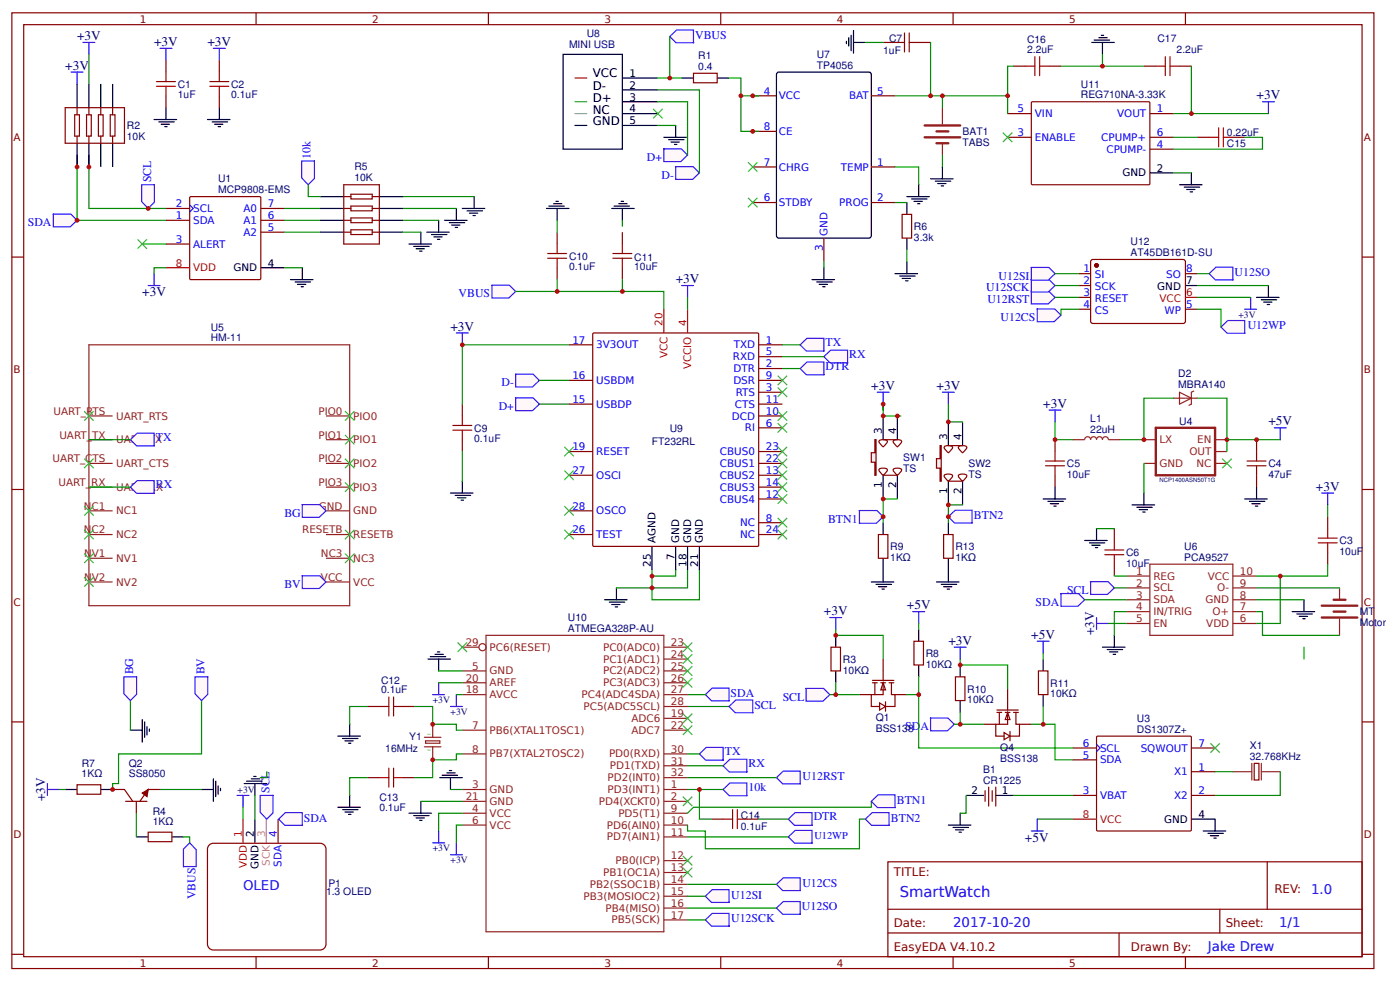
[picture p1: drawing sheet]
<svg xmlns="http://www.w3.org/2000/svg" width="315mm" height="221mm" viewBox="0 0 315 221" stroke-linecap="round" stroke-linejoin="round" font-family="sans-serif">
<defs><g id="words">
<text font-size="3.3" fill="#00f" x="202.4" y="201.8">SmartWatch</text>
<g font-size="3" fill="#000080">
<text x="17.3" y="9">+3V</text>
<text x="34.7" y="10.3">+3V</text>
<text x="46.7" y="10.3">+3V</text>
<text x="14.7" y="15.7">+3V</text>
<text x="282.7" y="22.3">+3V</text>
<text x="152" y="63.7">+3V</text>
<text x="32" y="66.6">+3V</text>
<text x="101.3" y="74.4">+3V</text>
<text x="196" y="87.7">+3V</text>
<text x="210.7" y="87.7">+3V</text>
<text x="234.7" y="91.7">+3V</text>
<text x="285.4" y="95.7">+5V</text>
<text x="296" y="110.4">+3V</text>
<text x="204" y="137">+5V</text>
<text x="185.4" y="138.4">+3V</text>
<text x="232" y="143.7">+5V</text>
<text x="246.2" y="142.9" transform="rotate(-90 246.2 142.9)">+3V</text>
<text x="213.4" y="145">+3V</text>
<text x="10.1" y="180.2" transform="rotate(-90 10.1 180.2)">+3V</text>
<text x="230.6" y="189.3">+5V</text>
</g>
<g font-size="3" fill="#00f">
<text x="54.7" y="200.2">OLED</text>
<text x="295" y="201">1.0</text>
<text x="214.4" y="208.5">2017-10-20</text>
<text x="287.8" y="208.5">1/1</text>
<text x="271.8" y="213.8">Jake Drew</text>
</g>
<g font-size="2.7" fill="#00f">
<text x="156.4" y="8.7">VBUS</text>
<text x="69.9" y="35.7" transform="rotate(-90 69.9 35.7)">10k</text>
<text x="34" y="41" transform="rotate(-90 34 41)">SCL</text>
<text x="145.5" y="36.2">D+</text>
<text x="148.8" y="40.2">D-</text>
<text x="6.3" y="50.9">SDA</text>
<text x="221.8" y="65.6">U12SCK</text>
<text x="224.7" y="62.9">U12SI</text>
<text x="277.8" y="62.1">U12SO</text>
<text x="103.2" y="66.9">VBUS</text>
<text x="222.1" y="68.2">U12RST</text>
<text x="185.7" y="77.8">TX</text>
<text x="225.1" y="72.2">U12CS</text>
<text x="280.7" y="74.1">U12WP</text>
<text x="185.7" y="83.2">DTR</text>
<text x="191.1" y="80.5">RX</text>
<text x="112.8" y="86.9">D-</text>
<text x="112.2" y="92.2">D+</text>
<text x="35" y="99.2">TX</text>
<text x="35" y="109.8">RX</text>
<text x="64" y="116.2">BG</text>
<text x="186.3" y="117.6">BTN1</text>
<text x="219.1" y="116.8">BTN2</text>
<text x="64" y="132.2">BV</text>
<text x="233" y="136.2">SDA</text>
<text x="240.1" y="133.6">SCL</text>
<text x="30" y="151.7" transform="rotate(-90 30 151.7)">BG</text>
<text x="46" y="151.7" transform="rotate(-90 46 151.7)">BV</text>
<text x="164.4" y="156.8">SDA</text>
<text x="169.7" y="159.4">SCL</text>
<text x="176.1" y="157.6">SCL</text>
<text x="203.7" y="164.2">SDA</text>
<text x="163.1" y="169.8">TX</text>
<text x="168.4" y="172.5">RX</text>
<text x="60.6" y="178.4" transform="rotate(-90 60.6 178.4)">SCL</text>
<text x="168.4" y="177.8">10k</text>
<text x="180.6" y="175.4">U12RST</text>
<text x="68.4" y="184.8">SDA</text>
<text x="183.1" y="184.5">DTR</text>
<text x="200.4" y="184.8">BTN2</text>
<text x="201.8" y="180.8">BTN1</text>
<text x="44" y="202.3" transform="rotate(-90 44 202.3)">VBUS</text>
<text x="164.5" y="202.1">U12SI</text>
<text x="180.5" y="199.4">U12CS</text>
<text x="164.5" y="207.4">U12SCK</text>
<text x="180.4" y="204.8">U12SO</text>
</g>
<g font-size="2.7">
<text x="133.4" y="17.3">VCC</text>
<text x="133.4" y="20.2">D-</text>
<text x="133.4" y="22.9">D+</text>
<text x="133.4" y="28.2">GND</text>
<text x="133.4" y="25.6">NC</text>
</g>
<g font-size="2.7" fill="#800">
<text x="201.1" y="197">TITLE:</text>
<text x="286.7" y="200.8">REV:</text>
<text x="201.1" y="208.5">Date:</text>
<text x="275.8" y="208.5">Sheet:</text>
<text x="201.1" y="213.8">EasyEDA V4.10.2</text>
<text x="254.4" y="213.8">Drawn By:</text>
</g>
<g font-size="2.3" fill="#800">
<text x="31.5" y="5.1">1</text>
<text x="83.7" y="5.1">2</text>
<text x="136" y="5.1">3</text>
<text x="188.3" y="5.1">4</text>
<text x="240.6" y="5.1">5</text>
<text x="3.1" y="31.7">A</text>
<text x="306.8" y="31.7">A</text>
<text x="3.1" y="84">B</text>
<text x="306.8" y="84">B</text>
<text x="3.1" y="136.2">C</text>
<text x="306.8" y="136.2">C</text>
<text x="3.1" y="188.5">D</text>
<text x="306.8" y="188.5">D</text>
<text x="31.5" y="217.4">1</text>
<text x="83.7" y="217.4">2</text>
<text x="136" y="217.4">3</text>
<text x="188.3" y="217.4">4</text>
<text x="240.6" y="217.4">5</text>
</g>
<g font-size="2.3" fill="#000080">
<text x="128" y="10.9">MINI USB</text>
<text x="132" y="8.2">U8</text>
<text x="200" y="9.5">C7</text>
<text x="231.1" y="11.9">2.2uF</text>
<text x="231.1" y="9.8">C16</text>
<text x="260.4" y="9.5">C17</text>
<text x="264.7" y="11.9">2.2uF</text>
<text x="157.1" y="15.7">0.4</text>
<text x="157.1" y="13.3">R1</text>
<text x="183.8" y="15.4">TP4056</text>
<text x="183.8" y="13">U7</text>
<text x="198.7" y="12.2">1uF</text>
<text x="40" y="22.1">1uF</text>
<text x="40" y="19.8">C1</text>
<text x="52" y="22.1">0.1uF</text>
<text x="52" y="19.8">C2</text>
<text x="243.2" y="22.1">REG710NA-3.33K</text>
<text x="243.2" y="19.7">U11</text>
<text x="28.5" y="29.1">R2</text>
<text x="28.5" y="31.5">10K</text>
<text x="216.6" y="32.8">TABS</text>
<text x="216.6" y="30.4">BAT1</text>
<text x="276" y="30.5">0.22uF</text>
<text x="276" y="33.2">C15</text>
<text x="49.1" y="41">U1</text>
<text x="79.7" y="40.8">10K</text>
<text x="79.7" y="38.3">R5</text>
<text x="49.1" y="43.4">MCP9808-EMS</text>
<text x="205.6" y="51.7">R6</text>
<text x="128" y="58.4">C10</text>
<text x="142.7" y="58.7">C11</text>
<text x="205.6" y="54.2">3.3k</text>
<text x="254.4" y="57.6">AT45DB161D-SU</text>
<text x="254.4" y="55.2">U12</text>
<text x="128" y="60.8">0.1uF</text>
<text x="142.7" y="60.8">10uF</text>
<text x="47.4" y="76.8">HM-11</text>
<text x="47.4" y="74.4">U5</text>
<text x="265.1" y="87.2">MBRA140</text>
<text x="265.1" y="84.7">D2</text>
<text x="245.3" y="95">L1</text>
<text x="265.3" y="95.7">U4</text>
<text x="106.7" y="99.5">0.1uF</text>
<text x="106.7" y="97.1">C9</text>
<text x="146.7" y="100.1">FT232RL</text>
<text x="150.7" y="97.2">U9</text>
<text x="245.3" y="97.4">22uH</text>
<text x="203.2" y="106.2">TS</text>
<text x="203.2" y="103.7">SW1</text>
<text x="217.9" y="107.5">TS</text>
<text x="217.9" y="105.1">SW2</text>
<text x="240" y="107.5">10uF</text>
<text x="240" y="105.1">C5</text>
<text x="285.4" y="107.5">47uF</text>
<text x="285.4" y="105.1">C4</text>
<text x="200.3" y="123.8">R9</text>
<text x="215" y="123.8">R13</text>
<text x="253.4" y="125.1">C6</text>
<text x="266.4" y="123.7">U6</text>
<text x="301.4" y="124.8">10uF</text>
<text x="301.4" y="122.5">C3</text>
<text x="200.3" y="126.1">1KΩ</text>
<text x="215" y="126.1">1KΩ</text>
<text x="253.4" y="127.5">10uF</text>
<text x="266.4" y="126.1">PCA9527</text>
<text x="127.8" y="142.1">ATMEGA328P-AU</text>
<text x="127.8" y="139.7">U10</text>
<text x="305.9" y="140.8">Motor</text>
<text x="305.9" y="138.4">MT</text>
<text x="189.6" y="149.1">R3</text>
<text x="208.3" y="147.8">R8</text>
<text x="85.7" y="156">0.1uF</text>
<text x="85.7" y="153.9">C12</text>
<text x="189.6" y="151.5">10KΩ</text>
<text x="208.3" y="150.2">10KΩ</text>
<text x="217.6" y="155.8">R10</text>
<text x="236.3" y="154.4">R11</text>
<text x="217.6" y="158.2">10KΩ</text>
<text x="236.3" y="156.8">10KΩ</text>
<text x="92.1" y="166.5">Y1</text>
<text x="197" y="164.7">BSS138</text>
<text x="197" y="162.2">Q1</text>
<text x="255.8" y="164.8">DS1307Z+</text>
<text x="255.8" y="162.3">U3</text>
<text x="18.4" y="172.6">R7</text>
<text x="29" y="172.6">Q2</text>
<text x="86.7" y="169.2">16MHz</text>
<text x="221.2" y="173.8">B1</text>
<text x="225" y="171.3">BSS138</text>
<text x="225" y="168.9">Q4</text>
<text x="281.2" y="170.9">32.768KHz</text>
<text x="281.2" y="168.4">X1</text>
<text x="18.4" y="174.8">1KΩ</text>
<text x="29" y="174.8">SS8050</text>
<text x="221.2" y="176.2">CR1225</text>
<text x="34.4" y="185.5">1KΩ</text>
<text x="34.4" y="183.2">R4</text>
<text x="85.3" y="182.5">0.1uF</text>
<text x="85.3" y="180.2">C13</text>
<text x="166.7" y="184.1">C14</text>
<text x="166.7" y="186.8">0.1uF</text>
<text x="73.3" y="201.3">1.3 OLED</text>
<text x="73.9" y="199.6">P1</text>
</g>
<g font-size="2.3">
<text x="141.6" y="17.3">1</text>
<text x="141.6" y="19.9">2</text>
<text x="141.6" y="22.6">3</text>
<text x="141.6" y="25.3">4</text>
<text x="141.6" y="28">5</text>
<text x="252.5" y="39.7">GND</text>
<text x="260.3" y="38.6">2</text>
<text x="60.3" y="60">4</text>
<text x="52.5" y="61">GND</text>
<text x="260.4" y="65.3">GND</text>
<text x="266.8" y="64">7</text>
<text x="198.4" y="97.6" transform="rotate(-90 198.4 97.6)">3</text>
<text x="201.6" y="97.6" transform="rotate(-90 201.6 97.6)">4</text>
<text x="213.1" y="98.9" transform="rotate(-90 213.1 98.9)">3</text>
<text x="216.3" y="98.9" transform="rotate(-90 216.3 98.9)">4</text>
<text x="198.4" y="109.7" transform="rotate(-90 198.4 109.7)">1</text>
<text x="201.6" y="109.7" transform="rotate(-90 201.6 109.7)">2</text>
<text x="213.1" y="111" transform="rotate(-90 213.1 111)">1</text>
<text x="216.3" y="111" transform="rotate(-90 216.3 111)">2</text>
<text x="147.5" y="122.1" transform="rotate(-90 147.5 122.1)">AGND</text>
<text x="151.8" y="126" transform="rotate(-90 151.8 126)">7</text>
<text x="152.8" y="122.1" transform="rotate(-90 152.8 122.1)">GND</text>
<text x="155.5" y="122.1" transform="rotate(-90 155.5 122.1)">GND</text>
<text x="158.2" y="122.1" transform="rotate(-90 158.2 122.1)">GND</text>
<text x="146.4" y="127.5" transform="rotate(-90 146.4 127.5)">25</text>
<text x="154.4" y="127.5" transform="rotate(-90 154.4 127.5)">18</text>
<text x="157.1" y="127.5" transform="rotate(-90 157.1 127.5)">21</text>
<text x="218.5" y="178.6">2</text>
<text x="225.4" y="178.6">1</text>
<text x="261.9" y="185">GND</text>
<text x="269.6" y="184">4</text>
<text x="57.1" y="188.2" transform="rotate(-90 57.1 188.2)">2</text>
<text x="58.1" y="195.5" transform="rotate(-90 58.1 195.5)">GND</text>
</g>
<g font-size="2.3" fill="#00f">
<text x="171.9" y="21.3">4</text>
<text x="175.2" y="22.3">VCC</text>
<text x="191.1" y="22.3">BAT</text>
<text x="197.4" y="21.3">5</text>
<text x="171.9" y="29.3">8</text>
<text x="228.9" y="25.3">5</text>
<text x="232.8" y="26.3">VIN</text>
<text x="251.4" y="26.3">VOUT</text>
<text x="260.3" y="25.3">1</text>
<text x="175.2" y="30.4">CE</text>
<text x="228.9" y="30.6">3</text>
<text x="232.8" y="31.7">ENABLE</text>
<text x="247.8" y="31.7">CPUMP+</text>
<text x="248.9" y="34.4">CPUMP-</text>
<text x="260.3" y="33.3">4</text>
<text x="260.3" y="30.6">6</text>
<text x="171.9" y="37.3">7</text>
<text x="175.2" y="38.4">CHRG</text>
<text x="189.2" y="38.4">TEMP</text>
<text x="197.4" y="37.3">1</text>
<text x="39.6" y="46.6">2</text>
<text x="43.5" y="47.7">SCL</text>
<text x="54.8" y="47.7">A0</text>
<text x="60.3" y="46.6">7</text>
<text x="171.9" y="45.3">6</text>
<text x="175.2" y="46.4">STDBY</text>
<text x="188.8" y="46.4">PROG</text>
<text x="197.4" y="45.3">2</text>
<text x="39.6" y="49.3">1</text>
<text x="43.5" y="50.4">SDA</text>
<text x="54.8" y="53">A2</text>
<text x="54.8" y="50.4">A1</text>
<text x="60.3" y="52">5</text>
<text x="60.3" y="49.3">6</text>
<text x="186.2" y="53" transform="rotate(-90 186.2 53)">GND</text>
<text x="39.6" y="54.6">3</text>
<text x="43.5" y="55.7">ALERT</text>
<text x="185.1" y="56.4" transform="rotate(-90 185.1 56.4)">3</text>
<text x="243.7" y="61.3">1</text>
<text x="243.7" y="64">2</text>
<text x="246.4" y="62.6">SI</text>
<text x="246.4" y="65.3">SCK</text>
<text x="262.4" y="62.6">SO</text>
<text x="266.8" y="61.3">8</text>
<text x="243.7" y="66.6">3</text>
<text x="243.7" y="69.3">4</text>
<text x="246.4" y="68">RESET</text>
<text x="246.4" y="70.6">CS</text>
<text x="262" y="70.6">WP</text>
<text x="266.8" y="69.3">5</text>
<text x="128.8" y="77.3">17</text>
<text x="172.3" y="77.3">1</text>
<text x="134.2" y="78.4">3V3OUT</text>
<text x="164.9" y="81">RXD</text>
<text x="165" y="83.7">DTR</text>
<text x="165.1" y="78.4">TXD</text>
<text x="172.3" y="82.6">2</text>
<text x="172.3" y="80">5</text>
<text x="128.8" y="85.3">16</text>
<text x="134.2" y="86.4">USBDM</text>
<text x="165" y="86.4">DSR</text>
<text x="165.5" y="89">RTS</text>
<text x="172.3" y="85.3">9</text>
<text x="172.3" y="88">3</text>
<text x="128.8" y="90.6">15</text>
<text x="134.2" y="91.7">USBDP</text>
<text x="164.7" y="94.4">DCD</text>
<text x="165.3" y="91.7">CTS</text>
<text x="172.3" y="96">6</text>
<text x="172.3" y="93.3">10</text>
<text x="172.3" y="90.6">11</text>
<text x="128.8" y="101.3">19</text>
<text x="167.6" y="97">RI</text>
<text x="172.3" y="101.3">23</text>
<text x="128.8" y="106.6">27</text>
<text x="134.2" y="102.4">RESET</text>
<text x="134.2" y="107.7">OSCI</text>
<text x="162" y="107.7">CBUS2</text>
<text x="162" y="105">CBUS1</text>
<text x="162" y="102.4">CBUS0</text>
<text x="172.3" y="106.6">13</text>
<text x="172.3" y="104">22</text>
<text x="162" y="113">CBUS4</text>
<text x="162" y="110.4">CBUS3</text>
<text x="172.3" y="112">12</text>
<text x="172.3" y="109.3">14</text>
<text x="128.8" y="120">26</text>
<text x="128.8" y="114.6">28</text>
<text x="134.2" y="115.7">OSCO</text>
<text x="166.5" y="118.4">NC</text>
<text x="172.3" y="120">24</text>
<text x="172.3" y="117.3">8</text>
<text x="134.2" y="121">TEST</text>
<text x="166.5" y="121">NC</text>
<text x="243.6" y="168">6</text>
<text x="269.6" y="168">7</text>
<text x="243.6" y="170.6">5</text>
<text x="247.5" y="171.7">SDA</text>
<text x="247.5" y="169">SCL</text>
<text x="256.6" y="169">SQWOUT</text>
<text x="269.6" y="173.3">1</text>
<text x="243.6" y="178.6">3</text>
<text x="247.5" y="179.7">VBAT</text>
<text x="264.1" y="174.4">X1</text>
<text x="264.1" y="179.7">X2</text>
<text x="269.6" y="178.6">2</text>
<text x="62.3" y="188.2" transform="rotate(-90 62.3 188.2)">4</text>
<text x="183.2" y="188.8">U12WP</text>
<text x="63.4" y="194.9" transform="rotate(-90 63.4 194.9)">SDA</text>
</g>
<g font-size="2.3" fill="#f00">
<text x="39.6" y="60">8</text>
<text x="43.5" y="61">VDD</text>
<text x="260.9" y="68">VCC</text>
<text x="266.8" y="66.6">6</text>
<text x="149.1" y="73.3" transform="rotate(-90 149.1 73.3)">20</text>
<text x="154.4" y="73.3" transform="rotate(-90 154.4 73.3)">4</text>
<text x="150.2" y="80.5" transform="rotate(-90 150.2 80.5)">VCC</text>
<text x="155.5" y="83.1" transform="rotate(-90 155.5 83.1)">VCCIO</text>
<text x="243.6" y="184">8</text>
<text x="247.5" y="185">VCC</text>
<text x="54.4" y="188.2" transform="rotate(-90 54.4 188.2)">1</text>
<text x="55.5" y="195.3" transform="rotate(-90 55.5 195.3)">VDD</text>
</g>
<g font-size="2.3" fill="#8d2323">
<text x="12" y="93.3">UART_RTS</text>
<text x="26.1" y="94.4">UART_RTS</text>
<text x="71.7" y="93.3">PIO0</text>
<text x="79.5" y="94.4">PIO0</text>
<text x="13.4" y="98.6">UART_TX</text>
<text x="26.1" y="99.7">UART_TX</text>
<text x="71.7" y="98.6">PIO1</text>
<text x="79.5" y="99.7">PIO1</text>
<text x="260.8" y="99.7">LX</text>
<text x="269.3" y="99.7">EN</text>
<text x="11.8" y="104">UART_CTS</text>
<text x="26.1" y="105">UART_CTS</text>
<text x="71.7" y="104">PIO2</text>
<text x="79.5" y="105">PIO2</text>
<text x="260.8" y="105">GND</text>
<text x="267.6" y="102.4">OUT</text>
<text x="269.2" y="105">NC</text>
<text x="13.2" y="109.3">UART_RX</text>
<text x="26.1" y="110.4">UART_RX</text>
<text x="71.7" y="109.3">PIO3</text>
<text x="79.5" y="110.4">PIO3</text>
<text x="18.9" y="114.6">NC1</text>
<text x="18.9" y="120">NC2</text>
<text x="26.1" y="115.7">NC1</text>
<text x="68" y="120">RESETB</text>
<text x="71.7" y="114.6">GND</text>
<text x="79.5" y="115.7">GND</text>
<text x="18.9" y="125.3">NV1</text>
<text x="26.1" y="121">NC2</text>
<text x="72.2" y="125.3">NC3</text>
<text x="79.5" y="121">RESETB</text>
<text x="18.9" y="130.6">NV2</text>
<text x="26.1" y="126.4">NV1</text>
<text x="26.1" y="131.7">NV2</text>
<text x="72.2" y="130.6">VCC</text>
<text x="79.5" y="131.7">VCC</text>
<text x="79.5" y="126.4">NC3</text>
<text x="255.6" y="129.3">1</text>
<text x="255.6" y="132">2</text>
<text x="259.5" y="130.4">REG</text>
<text x="271.7" y="130.4">VCC</text>
<text x="279" y="132">9</text>
<text x="279" y="129.3">10</text>
<text x="255.6" y="134.6">3</text>
<text x="255.6" y="137.3">4</text>
<text x="259.5" y="133">SCL</text>
<text x="259.5" y="135.7">SDA</text>
<text x="271.2" y="135.7">GND</text>
<text x="273.8" y="133">O-</text>
<text x="279" y="137.3">7</text>
<text x="279" y="134.6">8</text>
<text x="255.6" y="140">5</text>
<text x="259.5" y="138.4">IN/TRIG</text>
<text x="259.5" y="141">EN</text>
<text x="271.4" y="141">VDD</text>
<text x="272.8" y="138.4">O+</text>
<text x="279" y="140">6</text>
<text x="104.8" y="145.3">29</text>
<text x="110.1" y="146.4">PC6(RESET)</text>
<text x="135.7" y="149">PC1(ADC1)</text>
<text x="135.7" y="146.4">PC0(ADC0)</text>
<text x="151" y="148">24</text>
<text x="151" y="145.3">23</text>
<text x="104.8" y="153.3">20</text>
<text x="104.8" y="156">18</text>
<text x="106.3" y="150.6">5</text>
<text x="110.1" y="151.7">GND</text>
<text x="110.1" y="154.4">AREF</text>
<text x="135.7" y="154.4">PC3(ADC3)</text>
<text x="135.7" y="151.7">PC2(ADC2)</text>
<text x="151" y="156">27</text>
<text x="151" y="153.3">26</text>
<text x="151" y="150.6">25</text>
<text x="110.1" y="157">AVCC</text>
<text x="130.9" y="157">PC4(ADC4SDA)</text>
<text x="131.3" y="159.7">PC5(ADC5SCL)</text>
<text x="151" y="158.6">28</text>
<text x="151" y="161.3">19</text>
<text x="106.3" y="164">7</text>
<text x="110.1" y="165">PB6(XTAL1TOSC1)</text>
<text x="142" y="165">ADC7</text>
<text x="142" y="162.4">ADC6</text>
<text x="151" y="164">22</text>
<text x="106.3" y="169.3">8</text>
<text x="110.1" y="170.4">PB7(XTAL2TOSC2)</text>
<text x="137" y="170.4">PD0(RXD)</text>
<text x="137.2" y="173">PD1(TXD)</text>
<text x="151" y="172">31</text>
<text x="151" y="169.3">30</text>
<text x="104.8" y="180">21</text>
<text x="106.3" y="177.3">3</text>
<text x="110.1" y="178.4">GND</text>
<text x="136.7" y="178.4">PD3(INT1)</text>
<text x="136.7" y="175.7">PD2(INT0)</text>
<text x="151" y="180">2</text>
<text x="151" y="177.3">1</text>
<text x="151" y="174.6">32</text>
<text x="106.3" y="182.6">4</text>
<text x="106.3" y="185.3">6</text>
<text x="110.1" y="181">GND</text>
<text x="110.1" y="183.7">VCC</text>
<text x="134.7" y="181">PD4(XCKT0)</text>
<text x="139.1" y="183.7">PD5(T1)</text>
<text x="151" y="185.3">10</text>
<text x="151" y="182.6">9</text>
<text x="110.1" y="186.4">VCC</text>
<text x="136.5" y="189">PD7(AIN1)</text>
<text x="136.5" y="186.4">PD6(AIN0)</text>
<text x="151" y="188">11</text>
<text x="135.7" y="197">PB1(OC1A)</text>
<text x="138.5" y="194.4">PB0(ICP)</text>
<text x="151" y="196">13</text>
<text x="151" y="193.3">12</text>
<text x="131.3" y="202.4">PB3(MOSIOC2)</text>
<text x="132.7" y="199.7">PB2(SSOC1B)</text>
<text x="151" y="201.3">15</text>
<text x="151" y="204">16</text>
<text x="151" y="198.6">14</text>
<text x="136.2" y="205">PB4(MISO)</text>
<text x="137.6" y="207.7">PB5(SCK)</text>
<text x="151" y="206.6">17</text>
</g>
<g font-size="2.3" fill="#c69">
<text x="59.6" y="188.2" transform="rotate(-90 59.6 188.2)">3</text>
<text x="60.7" y="194.7" transform="rotate(-90 60.7 194.7)">SCK</text>
</g>
<g font-size="2.2" fill="#000080">
<text x="278.6" y="71.4">+3V</text>
<text x="97.4" y="158.1">+3V</text>
<text x="101.4" y="160.8">+3V</text>
<text x="53.5" y="178.4">+3V</text>
<text x="97.4" y="191.4">+3V</text>
<text x="101.4" y="194.1">+3V</text>
</g>
<text font-size="1.3" fill="#000080" x="260.9" y="108.4">NCP1400ASN50T1G</text>
<g font-size=".8" fill="#238d23">
<text x="96.3" y="164.8" transform="rotate(90 96.3 164.8)">1</text>
<text x="96.3" y="168.5" transform="rotate(90 96.3 168.5)">2</text>
</g>
</g></defs>
<g fill="none" stroke="#800" stroke-width=".27">
<path d="M2.7 2.9h306.4v214.9h-306.4zM5.3 5.5h301.1v209.7h-301.1zM57.6 2.9v2.6M109.9 2.9v2.6M162.2 2.9v2.6M214.4 2.9v2.6M266.7 2.9v2.6M2.7 57.8h2.6M37.3 49.6h5.4M37.3 46.9h5.4M37.3 54.9h5.4M42.8 44.3l15.6-.1 .2 .2 .1 18.2-.2 .3h-15.6l-.2-.1v-18.3z"/>
<path d="M58.7 49.6h5.3M58.7 46.9h5.3M58.7 52.2h5.3M306.4 57.8h2.7M2.7 110.1h2.6M306.4 110.1h2.7M2.7 162.4h2.6M306.4 162.4h2.7M199.8 193.8h106.6v21.4h-106.6zM285.1 193.8v10.7M2.7 214.6h2.6M57.6 215.2v2.6"/>
<path d="M109.9 215.2v2.6M162.2 215.2v2.6M199.8 204.5h106.6M199.8 209.8h106.6M214.4 215.2v2.6M251.8 209.8v5.4M266.7 215.2v2.6M274.4 204.5v5.3M306.4 214.6h2.7"/>
</g>
<path d="M16 16.2h2.7M17.3 16.2v2.7M36 10.9h2.7M37.3 10.9v2.6M42.7 46.1l.8 .8-.8 .8M33.3 64.2h2.7M34.7 61.6v2.6" fill="none" stroke="#00f" stroke-width=".27"/>
<g fill="none" stroke="#000" stroke-width=".27">
<path d="M34.7 26.9h5M35.7 27.4h3.5M36.3 28h1.8M37.1 28.5h.5M37.3 24.2v2.7M92 54.9h5.1M93.1 55.4h3.4M93.6 56h1.9M94.4 56.5h.5M94.7 52.2v2.7M96 52.2h5.1M97.1 52.8h3.4"/>
<path d="M97.6 53.3h1.9M98.4 53.8h.5M98.7 49.6v2.6M100 49.6h5.1M101.1 50.1h3.4M101.6 50.6h1.9M102.4 51.2h.5M102.7 46.9v2.7M58.7 60.2h5.3M65.3 62.9h5.1M66.4 63.4h3.5M66.9 64h1.9"/>
<path d="M67.7 64.5h.6M68 60.2v2.7"/>
</g>
<path d="M37.3 60.2h5.4" fill="none" stroke="#f00" stroke-width=".27"/>
<path d="M17.3 34.9v14.7h20M20 34.9v12h17.3M32 54.9h5.3M64 46.9h8M64 49.6h8M64 52.2h8M37.3 60.2h-2.6v1.4M64 60.2h4" fill="none" stroke="#080" stroke-width=".27"/>
<path d="M30.9 53.8l2.2 2.2zM33.1 53.8l-2.2 2.2z" fill="#000" stroke="#3c3" stroke-width=".27"/>
<g fill="#fff7f8" stroke="#430aff" stroke-width=".27">
<path d="M11.9 48.2h4l1.4 1.4-1.5 1.4h-3.8z"/>
<path d="M158.7 156.2l1.5-1.4h3.8l.1 2.8h-4z"/>
</g>
<path d="M154.7 158.9h9.3M154.7 156.2h4" fill="none" stroke="#080" stroke-width=".27"/>
<path d="M35.2 19.4h4.3M35.2 18.3h4.3M37.3 16.2v2.1M37.3 19.4v2.1" fill="none" stroke="#a00000" stroke-width=".27"/>
<path d="M37.3 13.5v2.7M37.3 21.5v2.7M241.4 178.9h5.3M241.4 170.9h5.3M241.4 168.2h5.3M246.8 165.6h21l.2 .1v21.1l-.2 .1h-20.8l-.3-.1v-21zM268 173.6h5.4M268 178.9h5.4M268 168.2h5.4" fill="none" stroke="#800" stroke-width=".27"/>
<path d="M212 37.6v2.6M209.4 40.2h5M210.4 40.8h3.5M211 41.3h1.8M211.8 41.8h.5M268 184.2h5.4v2.7M270.7 186.9h5.1M271.8 187.4h3.4M272.3 188h1.9M273.1 188.5h.5" fill="none" stroke="#000" stroke-width=".27"/>
<path d="M286.7 96.2h2.7M288 96.2v2.7M246.7 167.4l.8 .8-.8 .8" fill="none" stroke="#00f" stroke-width=".27"/>
<path d="M241.4 184.2h5.3" fill="none" stroke="#f00" stroke-width=".27"/>
<path d="M209.3 161.5h4l1.4 1.4-1.5 1.5h-3.8z" fill="#fff7f8" stroke="#430aff" stroke-width=".27"/>
<g fill="none" stroke="#000" stroke-width=".27">
<path d="M17.3 18.9v5.3M20 18.9v5.3M22.7 18.9v5.3M25.3 18.9v5.3M17.3 32.2v5.4M20 32.2v5.4M22.7 32.2v5.4M25.3 32.2v5.4M46.7 26.9h5M47.7 27.4h3.5M48.3 28h1.8M49.1 28.5h.5"/>
<path d="M49.3 24.2v2.7M72 44.2h5.3M72 46.9h5.3M72 49.6h5.3M72 52.2h5.3M85.3 44.2h5.4M85.3 46.9h5.4M85.3 49.6h5.4M85.3 52.2h5.4"/>
</g>
<path d="M18.7 9.5h2.6M20 9.5v2.7M48 10.9h2.7M49.3 10.9v2.6" fill="none" stroke="#00f" stroke-width=".27"/>
<path d="M47.2 19.4h4.3M47.2 18.3h4.3M49.3 16.2v2.1M49.3 19.4v2.1" fill="none" stroke="#a00000" stroke-width=".27"/>
<g fill="none" stroke="#800" stroke-width=".27">
<path d="M49.3 13.5v2.7M14.7 24.2h13.3v8h-13.3zM16.8 25.8h1.1v4.8h-1.1zM17.3 24.2v1.6M17.3 30.6v1.6M19.5 25.8h1v4.8h-1zM20 24.2v1.6M20 30.6v1.6M22.1 25.8h1.1v4.8h-1.1zM22.7 24.2v1.6M22.7 30.6v1.6M24.8 25.8h1.1v4.8h-1.1z"/>
<path d="M25.3 24.2v1.6M25.3 30.6v1.6M49.3 21.5v2.7M77.3 52.2h1.6M77.3 41.6h8v13.3h-8zM77.3 44.2h1.6M77.3 49.6h1.6M77.3 46.9h1.6M78.9 43.7h4.8v1.1h-4.8zM78.9 46.4h4.8v1h-4.8zM78.9 49h4.8v1.1h-4.8zM78.9 51.7h4.8v1.1h-4.8z"/>
<path d="M83.7 52.2h1.6M83.7 44.2h1.6M83.7 49.6h1.6M83.7 46.9h1.6M282.2 171.7h1v3.7h-1z"/>
</g>
<path d="M272.3 167.2l2.1 2.1zM272.3 169.3l2.1-2.1z" fill="#000" stroke="#3c3" stroke-width=".27"/>
<path d="M241.4 98.9h2.6a.67 .67 0 0 1 .7-.7 .67 .67 0 0 1 .7 .7 .67 .67 0 0 1 .6-.7 .67 .67 0 0 1 .7 .7 .67 .67 0 0 1 .7-.7 .67 .67 0 0 1 .6 .7 .67 .67 0 0 1 .7-.7 .67 .67 0 0 1 .7 .7h2.6M257.4 98.9h2.6M273.4 98.9h2.6M257.4 104.2h2.6M273.4 104.2h2.6M273.4 101.6h2.6M277.4 173.6h4.2M281.6 171.7v3.7M283.8 173.6h4.2M283.8 171.7v3.7" fill="none" stroke="#8d2323" stroke-width=".27"/>
<path d="M260 96.2h13.4v10.7h-13.4z" fill="none" stroke="#8d2323" stroke-width=".53"/>
<g fill="#fff7f8" stroke="#430aff" stroke-width=".27">
<path d="M164 158.9l1.6-1.5h3.8v2.9h-4z"/>
<path d="M181.3 154.8h4l1.4 1.4-1.5 1.5h-3.8z"/>
<path d="M31.9 41.6l2.8-.1v4l-1.4 1.4-1.4-1.5z"/>
</g>
<path d="M264 89.6h5.4M265.4 88.2l2.6 1.4-2.6 1.3zM268.6 88l-.6 .2v2.7l-.5 .3" fill="none" stroke="#8d2323" stroke-width=".27"/>
<path d="M264 89.6h-6.6v9.3h-5.4M269.4 89.6h6.6v12" fill="none" stroke="#080" stroke-width=".27"/>
<circle cx="276" cy="98.9" r=".53" fill="#c00"/>
<path d="M276 98.9h12" fill="none" stroke="#080" stroke-width=".27"/>
<path d="M280.6 104.8h4.2M280.6 103.7h4.2M282.7 101.6v2.1M282.7 104.8v2.1" fill="none" stroke="#a00000" stroke-width=".27"/>
<path d="M282.7 98.9v2.7M282.7 106.9v2.7" fill="none" stroke="#800" stroke-width=".27"/>
<circle cx="282.7" cy="98.9" r=".53" fill="#c00"/>
<path d="M234.7 112.2h5.1M235.8 112.8h3.4M236.3 113.3h1.9M237.1 113.8h.5M237.4 109.6v2.6M280 112.2h5.1M281.1 112.8h3.5M281.6 113.3h1.9M282.4 113.8h.6M282.7 109.6v2.6" fill="none" stroke="#000" stroke-width=".27"/>
<path d="M235.2 104.8h4.3M235.2 103.7h4.3M237.4 101.6v2.1M237.4 104.8v2.1" fill="none" stroke="#a00000" stroke-width=".27"/>
<path d="M237.4 98.9v2.7M237.4 106.9v2.7" fill="none" stroke="#800" stroke-width=".27"/>
<path d="M236 92.2h2.7M237.4 92.2v2.7" fill="none" stroke="#00f" stroke-width=".27"/>
<path d="M237.4 94.9v4h4" fill="none" stroke="#080" stroke-width=".27"/>
<circle cx="237.4" cy="98.9" r=".53" fill="#c00"/>
<path d="M254.7 113.6h5.1M255.8 114.1h3.4M256.3 114.6h1.9M257.1 115.2h.5M257.4 110.9v2.7" fill="none" stroke="#000" stroke-width=".27"/>
<circle cx="257.4" cy="98.9" r=".53" fill="#c00"/>
<path d="M208 28.2h8M208 30.9h8M210.7 29.6h2.7M210.7 32.2h2.7" fill="none" stroke="#8d2323" stroke-width=".53"/>
<path d="M212 24.2v3.8M212 32.2v2.7" fill="none" stroke="#8d2323" stroke-width=".27"/>
<g fill="none" stroke="#000" stroke-width=".27">
<path d="M153.4 17.5h2.6M161.4 17.5h2.6M175 16.3l20.5-.1 .5 .3v36.5l-.2 .5-20.6 .1-.4-.3-.1-36.6zM190.4 9.3v.5M191 8.5v1.8M191.5 7.9v3.5M192 9.5h2.7M192 6.9v5M204 45.6v2.6M204 53.6v2.6M204 58.9v2.7M204 44.2h5.1"/>
<path d="M205.1 44.8h3.5M205.6 45.3h1.9M206.4 45.8h.6M206.7 41.6v2.6M182.7 62.9h5.1M183.8 63.4h3.4M184.3 64h1.9M185.1 64.5h.5M185.4 60.2v2.7M201.4 61.6h5M202.4 62.1h3.5M203 62.6h1.8"/>
<path d="M203.8 63.2h.5"/>
</g>
<path d="M201.4 9.5h2.1M203.5 7.4v4.3M204.6 9.5h2.1M204.6 7.4v4.3" fill="none" stroke="#a00000" stroke-width=".27"/>
<path d="M156 16.5h5.4v2.1h-5.4zM198.7 9.5h2.7M206.7 9.5h2.7M169.4 21.5h5.3M169.4 37.6h5.3M169.4 29.6h5.3M196 21.5h5.4M196 37.6h5.4M169.4 45.6h5.3M185.4 53.6v5.3M196 45.6h5.4M203 48.2h2.1v5.4h-2.1z" fill="none" stroke="#800" stroke-width=".27"/>
<path d="M164 17.5h2.7v4M170.7 21.5h-4v8.1h4M201.4 21.5h10.6v2.7M201.4 37.6h5.3v4M185.4 58.9v1.3M201.4 45.6h2.6M204 56.2v2.7" fill="none" stroke="#080" stroke-width=".27"/>
<path d="M126.7 12.2h13.3v21.4h-13.3z" fill="#fff" stroke="#000" stroke-width=".27"/>
<g fill="none" stroke="#000" stroke-width=".27">
<path d="M140 17.5h8M129.3 28.2h2.7M140 20.2h8M140 22.9h8M140 25.6h8M140 28.2h8M149.4 30.9h5M150.4 31.4h3.5M151 32h1.8M151.8 32.5h.5M152 28.2v2.7M136 134.9h5.1"/>
<path d="M137.1 135.4h3.5M137.6 136h1.9M138.4 136.5h.6M138.7 132.2v2.7M146.7 122.9v5.3M152 122.9v5.3M154.7 122.9v5.3M157.4 122.9v5.3"/>
</g>
<path d="M129.3 17.5h2.7M149.4 69.6v5.3M154.7 69.6v5.3" fill="none" stroke="#f00" stroke-width=".27"/>
<path d="M129.3 20.2h2.7" fill="none" stroke="#fff" stroke-width=".27"/>
<path d="M129.3 22.9h2.7" fill="none" stroke="#0f0" stroke-width=".27"/>
<path d="M129.3 25.6h2.7" fill="none" stroke="#a0a0a0" stroke-width=".27"/>
<path d="M148 17.5h5.4M148 28.2h4M146.7 128.2v4h-8M154.7 128.2v4h-8v2.7h10.7v-6.7" fill="none" stroke="#080" stroke-width=".27"/>
<g fill="none" stroke="#800" stroke-width=".27">
<path d="M128 77.6h5.3M133.4 75l.2-.1h36.8l.3 .1v47.6l-.1 .3h-37l-.2-.1zM170.7 77.6h5.3M128 85.6h5.3M128 90.9h5.3M170.7 80.2h5.3M170.7 96.2h5.3M170.7 85.6h5.3M170.7 93.6h5.3M170.7 90.9h5.3M170.7 82.9h5.3M170.7 88.2h5.3"/>
<path d="M128 106.9h5.3M128 101.6h5.3M128 114.9h5.3M170.7 117.6h5.3M170.7 112.2h5.3M170.7 106.9h5.3M170.7 109.6h5.3M170.7 101.6h5.3M170.7 104.2h5.3M128 120.2h5.3M170.7 120.2h5.3"/>
</g>
<circle cx="146.7" cy="132.2" r=".53" fill="#c00"/>
<path d="M152 128.2v1.4h-5.3" fill="none" stroke="#080" stroke-width=".27"/>
<circle cx="146.7" cy="129.6" r=".53" fill="#c00"/>
<path d="M153.4 64.2h2.6M154.7 64.2v2.7" fill="none" stroke="#00f" stroke-width=".27"/>
<g fill="#fff7f8" stroke="#430aff" stroke-width=".27">
<path d="M110.6 64.2h4l1.4 1.4-1.5 1.4h-3.8z"/>
<path d="M150.7 8.2l1.5-1.5h3.8l.1 2.9h-4z"/>
</g>
<path d="M150.7 8.2v9.3" fill="none" stroke="#080" stroke-width=".27"/>
<circle cx="150.7" cy="17.5" r=".53" fill="#c00"/>
<g fill="#fff7f8" stroke="#430aff" stroke-width=".27">
<path d="M149.3 33.5h4l1.4 1.4-1.5 1.5h-3.8z"/>
<path d="M152 37.5h4l1.4 1.4-1.6 1.5h-3.8z"/>
</g>
<path d="M148 22.9h6.7v12M148 20.2h9.4v18.7" fill="none" stroke="#080" stroke-width=".27"/>
<g fill="#fff7f8" stroke="#430aff" stroke-width=".27">
<path d="M115.9 89.5h4l1.4 1.4-1.5 1.5h-3.8z"/>
<path d="M115.9 84.2h4l1.4 1.4-1.5 1.4h-3.8z"/>
</g>
<path d="M116 65.6h33.4v4M140 62.9v2.7M121.3 90.9h6.7M121.3 85.6h6.7" fill="none" stroke="#080" stroke-width=".27"/>
<path d="M102.7 74.9h2.6M104 74.9v2.7" fill="none" stroke="#00f" stroke-width=".27"/>
<path d="M123.2 58.1h4.3M123.2 57h4.3M125.3 54.9v2.1M125.3 58.1v2.1M137.9 58.1h4.3M137.9 57h4.3M140 54.9v2.1M140 58.1v2.1M101.9 96.8h4.2M101.9 95.7h4.2M104 93.6v2.1M104 96.8v2.1" fill="none" stroke="#a00000" stroke-width=".27"/>
<path d="M125.3 52.2v2.7M140 52.2v2.7M125.3 60.2v2.7M140 60.2v2.7M104 90.9v2.7M104 98.9v2.7" fill="none" stroke="#800" stroke-width=".27"/>
<circle cx="140" cy="65.6" r=".53" fill="#c00"/>
<path d="M125.3 62.9v2.7" fill="none" stroke="#080" stroke-width=".27"/>
<circle cx="125.3" cy="65.6" r=".53" fill="#c00"/>
<path d="M122.9 46.9h5.1M123.5 46.4h3.4M124.5 45.8h1.9M125.1 45.3h.5M125.3 46.9v2.7M137.6 46.9h5.1M138.2 46.4h3.4M139.2 45.8h1.9M139.8 45.3h.5M140 46.9v2.7" fill="none" stroke="#000" stroke-width=".27"/>
<path d="M125.3 49.6v2.6M140 49.6v1.3M128 77.6h-24v13.3" fill="none" stroke="#080" stroke-width=".27"/>
<circle cx="104" cy="77.6" r=".53" fill="#c00"/>
<g fill="none" stroke="#000" stroke-width=".27">
<path d="M101.3 110.9h5.1M102.4 111.4h3.5M102.9 112h1.9M103.7 112.5h.6M104 108.2v2.7M76 165.6h5.1M77.1 166.1h3.4M77.6 166.6h1.9M78.4 167.2h.5M78.7 162.9v2.7M78.7 178.9v2.7M76 181.6h5.1"/>
<path d="M77.1 182.1h3.4M77.6 182.6h1.9M78.4 183.2h.5"/>
</g>
<path d="M154.7 66.9v2.7M104 101.6v6.6M82.7 158.9h-4v4M93.3 158.9h4v4h5.4v1.3h1.3M82.7 174.9h-4v4M104 169.6h-1.3v1.3h-5.4v4h-4" fill="none" stroke="#080" stroke-width=".27"/>
<path d="M101.3 192.2h2.7M102.7 189.6v2.6" fill="none" stroke="#00f" stroke-width=".27"/>
<g fill="none" stroke="#8d2323" stroke-width=".27">
<path d="M104 150.9h5.3M104 153.6h5.3M104 156.2h5.3M104 145.6h3.7M109.3 142.9h40.1v66.7h-40.1zM149.4 150.9h5.3M149.4 153.6h5.3M149.4 156.2h5.3M149.4 158.9h5.3M149.4 148.2h5.3M149.4 145.6h5.3M95.5 168h3.7"/>
<path d="M95.5 165.8h3.7M95.7 166.6h3.2v.6h-3.2zM97.3 162.9v2.9M97.3 168v2.9M104 169.6h5.3M104 164.2h5.3M104 177.6h5.3M149.4 169.6h5.3M149.4 164.2h5.3M149.4 177.6h5.3M149.4 174.9h5.3M149.4 172.2h5.3"/>
<path d="M149.4 161.6h5.3M104 180.2h5.3M104 182.9h5.3M104 185.6h5.3M149.4 180.2h5.3M149.4 182.9h5.3M149.4 185.6h5.3M149.4 198.9h5.3M149.4 196.2h5.3M149.4 193.6h5.3M149.4 188.2h5.3M149.4 206.9h5.3"/>
<path d="M149.4 204.2h5.3M149.4 201.6h5.3"/>
<circle cx="108.5" cy="145.6" r=".8"/>
</g>
<g fill="#000" stroke="#3c3" stroke-width=".27">
<path d="M168.3 36.5l2.1 2.1zM168.3 38.6l2.1-2.1z"/>
<path d="M168.3 44.5l2.1 2.1zM168.3 46.6l2.1-2.1z"/>
<path d="M175 84.5l2.1 2.1zM177.1 84.5l-2.1 2.1z"/>
<path d="M175 87.2l2.1 2.1zM177.1 87.2l-2.1 2.1z"/>
<path d="M175 92.5l2.1 2.1zM177.1 92.5l-2.1 2.1z"/>
<path d="M175 95.2l2.1 2.1zM177.1 95.2l-2.1 2.1z"/>
<path d="M126.9 100.5l2.2 2.1zM129.1 100.5l-2.2 2.1z"/>
<path d="M126.9 105.8l2.2 2.2zM129.1 105.8l-2.2 2.2z"/>
<path d="M126.9 113.8l2.2 2.2zM129.1 113.8l-2.2 2.2z"/>
<path d="M126.9 119.2l2.2 2.1zM129.1 119.2l-2.2 2.1z"/>
<path d="M175 100.5l2.1 2.1zM177.1 100.5l-2.1 2.1z"/>
<path d="M175 116.5l2.1 2.1zM177.1 116.5l-2.1 2.1z"/>
<path d="M175 119.2l2.1 2.1zM177.1 119.2l-2.1 2.1z"/>
<path d="M175 111.2l2.1 2.1zM177.1 111.2l-2.1 2.1z"/>
<path d="M175 108.5l2.1 2.1zM177.1 108.5l-2.1 2.1z"/>
<path d="M175 105.8l2.1 2.2zM177.1 105.8l-2.1 2.2z"/>
<path d="M175 103.2l2.1 2.1zM177.1 103.2l-2.1 2.1z"/>
</g>
<path d="M85.3 158.9h2.2M87.5 156.8v4.2M88.5 156.8v4.2M88.5 158.9h2.2M85.3 174.9h2.2M87.5 172.8v4.2M88.5 172.8v4.2M88.5 174.9h2.2" fill="none" stroke="#a00000" stroke-width=".27"/>
<path d="M82.7 158.9h2.6M90.7 158.9h2.6M82.7 174.9h2.6M90.7 174.9h2.6" fill="none" stroke="#800" stroke-width=".27"/>
<g fill="#c00">
<circle cx="97.3" cy="170.9" r=".53"/>
<circle cx="97.3" cy="162.9" r=".53"/>
</g>
<path d="M67.9 36.2h2.8v4l-1.4 1.4-1.4-1.6z" fill="#fff7f8" stroke="#430aff" stroke-width=".27"/>
<path d="M104 46.9h5.1M105.1 47.4h3.4M105.6 48h1.9M106.4 48.5h.5M106.7 44.2v2.7" fill="none" stroke="#000" stroke-width=".27"/>
<path d="M69.3 41.6v2.6h2.7" fill="none" stroke="#080" stroke-width=".27"/>
<path d="M162.7 177.6l1.5-1.5h3.8l.1 2.9h-4z" fill="#fff7f8" stroke="#430aff" stroke-width=".27"/>
<path d="M101.3 177.6h2.7M154.7 177.6h8M94.7 180.2h9.3M104 182.9h-5.3v4M104 185.6h-1.3v4" fill="none" stroke="#080" stroke-width=".27"/>
<path d="M97.3 189.6h2.7M98.7 186.9v2.7" fill="none" stroke="#00f" stroke-width=".27"/>
<path d="M98.9 174.9h5.1M99.5 174.4h3.4M100.5 173.8h1.9M101.1 173.3h.5M101.3 174.9v2.7M92 182.9h5.1M93.1 183.4h3.4M93.6 184h1.9M94.4 184.5h.5M94.7 180.2v2.7" fill="none" stroke="#000" stroke-width=".27"/>
<g fill="#fff7f8" stroke="#430aff" stroke-width=".27">
<path d="M162.7 172.2l1.5-1.4h3.8l.1 2.8h-4z"/>
<path d="M157.4 169.6l1.5-1.5h3.8l.1 2.9h-4z"/>
</g>
<path d="M154.7 169.6h2.7M154.7 172.2h8" fill="none" stroke="#080" stroke-width=".27"/>
<g fill="#fff7f8" stroke="#430aff" stroke-width=".27">
<path d="M185.4 80.2l1.5-1.4h3.8l.1 2.8h-4z"/>
<path d="M180 77.6l1.6-1.5h3.8v2.9h-4z"/>
</g>
<path d="M176 77.6h4M176 80.2h9.4" fill="none" stroke="#080" stroke-width=".27"/>
<path d="M180 82.9l1.6-1.5h3.8v2.9h-4z" fill="#fff7f8" stroke="#430aff" stroke-width=".27"/>
<path d="M176 82.9h4" fill="none" stroke="#080" stroke-width=".27"/>
<path d="M177.4 184.2l1.5-1.4h3.8l.1 2.8h-4z" fill="#fff7f8" stroke="#430aff" stroke-width=".27"/>
<path d="M162.7 184.2h2.1M164.8 182.1v4.3M165.9 182.1v4.3M165.9 184.2h2.1" fill="none" stroke="#a00000" stroke-width=".27"/>
<path d="M160 184.2h2.7M168 184.2h2.7" fill="none" stroke="#800" stroke-width=".27"/>
<path d="M157.4 177.6v6.6h2.6M170.7 184.2h6.7" fill="none" stroke="#080" stroke-width=".27"/>
<g fill="#c00">
<circle cx="157.4" cy="177.6" r=".53"/>
<circle cx="20" cy="37.6" r=".53"/>
<circle cx="17.3" cy="37.6" r=".53"/>
<circle cx="17.3" cy="49.6" r=".53"/>
<circle cx="33.3" cy="46.9" r=".53"/>
</g>
<path d="M194.7 9.5h4M209.4 9.5v12M212 34.9v2.7M90.7 52.2h4M90.7 49.6h8M90.7 46.9h12M90.7 44.2h16" fill="none" stroke="#080" stroke-width=".27"/>
<g fill="#c00">
<circle cx="166.7" cy="21.5" r=".53"/>
<circle cx="169.4" cy="21.5" r=".53"/>
<circle cx="169.4" cy="29.6" r=".53"/>
</g>
<path d="M228 14.9h-1.3v10.7M248 12.2v2.7h-9.3M248 14.9h9.4M273.4 173.6h4M288 173.6v5.3h-14.6" fill="none" stroke="#080" stroke-width=".27"/>
<path d="M228 14.9h2.7M236 14.9h2.7M257.4 14.9h2.6M265.4 14.9h2.6M226.7 25.6h5.3M226.7 30.9h5.3M232.1 23l.2-.1h26.3l.1 .2v18.3l-.3 .2-26.2-.1-.2-.2zM258.7 25.6h5.3M258.7 30.9h5.3M258.7 33.6h5.3M269.4 30.9h2.6M277.4 30.9h2.6" fill="none" stroke="#800" stroke-width=".27"/>
<path d="M245.6 9.5h5.1M246.2 9h3.4M247.2 8.5h1.9M247.8 7.9h.5M248 9.5v2.7M258.7 38.9h5.3M268 38.9v2.7M265.4 41.6h5M266.4 42.1h3.5M267 42.6h1.8M267.8 43.2h.5" fill="none" stroke="#000" stroke-width=".27"/>
<path d="M230.7 14.9h2.1M232.8 12.7v4.3M233.9 12.7v4.3M233.9 14.9h2.1M260 14.9h2.2M262.2 12.7v4.3M263.2 14.9h2.2M263.2 12.7v4.3M272 30.9h2.2M274.2 28.7v4.3M275.2 30.9h2.2M275.2 28.7v4.3" fill="none" stroke="#a00000" stroke-width=".27"/>
<path d="M284 22.9h2.7M285.4 22.9v2.7" fill="none" stroke="#00f" stroke-width=".27"/>
<circle cx="248" cy="14.9" r=".53" fill="#c00"/>
<path d="M268 14.9v10.7h-4" fill="none" stroke="#080" stroke-width=".27"/>
<circle cx="209.4" cy="21.5" r=".53" fill="#c00"/>
<path d="M212 21.5h14.7" fill="none" stroke="#080" stroke-width=".27"/>
<g fill="#c00">
<circle cx="212" cy="21.5" r=".53"/>
<circle cx="226.7" cy="21.5" r=".53"/>
</g>
<path d="M268 25.6h17.4" fill="none" stroke="#080" stroke-width=".27"/>
<circle cx="268" cy="25.6" r=".53" fill="#c00"/>
<path d="M264 30.9h5.4M264 38.9h4M280 30.9h4v2.7h-20" fill="none" stroke="#080" stroke-width=".27"/>
<circle cx="246.7" cy="59.7" r=".4" fill="#800" stroke="#800" stroke-width=".27"/>
<path d="M245.4 58.6l.5-.2h20.5l.3 .5-.1 13.6-.4 .3-20.6-.1-.2-.5zM242.7 61.6h2.7M242.7 64.2h2.7M242.7 66.9h2.7M242.7 69.6h2.7M266.7 61.6h2.7M266.7 69.6h2.7" fill="none" stroke="#800" stroke-width=".27"/>
<path d="M266.7 66.9h2.7" fill="none" stroke="#f00" stroke-width=".27"/>
<path d="M266.7 64.2h2.7M282.7 66.9h5.1M283.8 67.4h3.4M284.3 68h1.9M285.1 68.5h.5M285.4 64.2v2.7" fill="none" stroke="#000" stroke-width=".27"/>
<path d="M280 69.6h2.7M281.4 66.9v2.7" fill="none" stroke="#00f" stroke-width=".27"/>
<g fill="#fff7f8" stroke="#430aff" stroke-width=".27">
<path d="M232 65.5h4l1.4 1.4-1.6 1.5h-3.8z"/>
<path d="M233.3 69.5h4l1.4 1.4-1.5 1.5h-3.8z"/>
<path d="M274.7 73.6l1.5-1.5h3.8l.1 2.9h-4z"/>
<path d="M232 62.8h4l1.4 1.4-1.6 1.5h-3.8z"/>
<path d="M232 60.2h4l1.4 1.4-1.6 1.4h-3.8z"/>
<path d="M272 61.6l1.6-1.5h3.8v2.9h-4z"/>
<path d="M158.7 201.6l1.5-1.5h3.8l.1 2.9h-4z"/>
<path d="M174.7 204.2l1.5-1.4h3.8l.1 2.8h-4z"/>
<path d="M158.7 206.9l1.5-1.5h3.8l.1 2.9h-4z"/>
<path d="M174.7 174.9l1.5-1.5h3.8l.1 2.9h-4z"/>
<path d="M177.4 188.2l1.5-1.4h3.8l.1 2.8h-4z"/>
</g>
<path d="M154.7 174.9h20M154.7 188.2h22.7M154.7 206.9h4M154.7 201.6h4M154.7 204.2h20" fill="none" stroke="#080" stroke-width=".27"/>
<path d="M174.7 198.9l1.5-1.5h3.8l.1 2.9h-4z" fill="#fff7f8" stroke="#430aff" stroke-width=".27"/>
<g fill="none" stroke="#080" stroke-width=".27">
<path d="M20 12.2v6.7M237.4 61.6h5.3M237.4 64.2h5.3M237.4 66.9h5.3M242.7 69.6h-4v1.3M269.4 69.6h5.3v4M269.4 61.6h2.6M269.4 64.2h16M269.4 66.9h12M257.4 104.2v6.7M57.3 178.9v5.3M54.7 181.6v2.6"/>
<path d="M154.7 198.9h20"/>
</g>
<path d="M54.7 184.2v5.4" fill="none" stroke="#f00" stroke-width=".27"/>
<path d="M54.9 176.2h5.1M55.5 175.7h3.4M56.5 175.2h1.9M57.1 174.6h.5M57.3 176.2v2.7M57.3 184.2v5.4" fill="none" stroke="#000" stroke-width=".27"/>
<path d="M59.9 184.2v5.4" fill="none" stroke="#c69" stroke-width=".27"/>
<path d="M47.2 189.9l.8-.2h24a1.33 1.33 0 0 1 1.3 1.3v21.3a1.33 1.33 0 0 1-1.3 1.4h-24a1.33 1.33 0 0 1-1.3-1.4v-21.3v-.4zM62.6 184.2v5.4" fill="none" stroke="#800" stroke-width=".27"/>
<path d="M53.3 178.9h2.7M54.7 178.9v2.7" fill="none" stroke="#00f" stroke-width=".27"/>
<g fill="none" stroke="#8d2323" stroke-width=".27">
<path d="M20 77.6h58.7v58.6h-58.7zM20 93.6h5.3M20 98.9h5.3M73.3 93.6h5.4M73.3 98.9h5.4M20 104.2h5.3M20 109.6h5.3M20 114.9h5.3M73.3 104.2h5.4M73.3 109.6h5.4M73.3 114.9h5.4M20 120.2h5.3"/>
<path d="M20 125.6h5.3M20 130.9h5.3M73.3 120.2h5.4M73.3 125.6h5.4M73.3 130.9h5.4"/>
</g>
<g fill="#fff7f8" stroke="#430aff" stroke-width=".27">
<path d="M62.7 184.2l1.5-1.4h3.8l.1 2.8h-4z"/>
<path d="M58.5 178.9l2.9-.1v4l-1.4 1.4-1.5-1.5z"/>
</g>
<g fill="none" stroke="#000" stroke-width=".27">
<path d="M290.7 137.6h5.1M291.8 138.1h3.4M292.3 138.6h1.9M293.1 139.2h.5M293.4 134.9v2.7M96.3 148.2h5M96.8 147.7h3.5M97.9 147.2h1.8M98.4 146.6h.5M98.7 148.2v2.7M29.3 164.2h2.7M32 161.8v5.1"/>
<path d="M32.5 162.4v3.4M33.1 163.4v1.9M33.6 164v.5"/>
</g>
<path d="M298.7 113.6v2.6M288 129.6v10.6h-5.3M298.7 126.9v2.7h-16M29.3 157.6v6.6M45.3 157.6v12h-18.6v6.6h-1.4v1.4M98.7 150.9h5.3M98.7 153.6h5.3M102.7 156.2h1.3" fill="none" stroke="#080" stroke-width=".27"/>
<path d="M250.7 118.9v2.7M298.7 116.2v2.7M250.7 126.9v2.7M298.7 124.2v2.7M25.3 177.6h2.7l1.9 2.6M36 177.6h-2.7l-1.8 2.6M28.3 180.2h4.8M30.7 180.2v2.7" fill="none" stroke="#800" stroke-width=".27"/>
<path d="M32 178.4l1.3-.8-.2 1.6z" fill="#800" stroke="#800" stroke-width=".27"/>
<path d="M297.4 110.9h2.6M298.7 110.9v2.7M97.3 156.2h2.7M98.7 153.6v2.6M101.3 158.9h2.7M102.7 156.2v2.7" fill="none" stroke="#00f" stroke-width=".27"/>
<path d="M253.4 129.6h5.3M253.4 132.2h5.3M253.4 134.9h5.3M253.4 137.6h5.3M258.7 126.9h18.7v16h-18.7zM277.4 129.6h5.3M277.4 132.2h5.3M277.4 134.9h5.3M277.4 137.6h5.3M253.4 140.2h5.3M277.4 140.2h5.3" fill="none" stroke="#8d2323" stroke-width=".27"/>
<path d="M298.7 118.9v2.1M248.6 124.8h4.2M248.6 123.7h4.2M250.7 121.6v2.1M250.7 124.8v2.1M296.6 122.1h4.2M296.6 121h4.2M298.7 122.1v2.1" fill="none" stroke="#a00000" stroke-width=".27"/>
<circle cx="288" cy="129.6" r=".53" fill="#c00"/>
<path d="M282.7 134.9h10.7M293.4 145.6v2.6" fill="none" stroke="#080" stroke-width=".27"/>
<g fill="#fff7f8" stroke="#430aff" stroke-width=".27">
<path d="M238.6 133.5h4l1.4 1.4-1.5 1.5h-3.8z"/>
<path d="M245.3 130.8h4l1.4 1.4-1.5 1.5h-3.8z"/>
</g>
<path d="M246.7 118.9v2.7M244 121.6h5.1M245.1 122.1h3.5M245.6 122.6h1.9M246.4 123.2h.6M248 145.6h5.1M249.1 146.1h3.5M249.6 146.6h1.9M250.4 147.2h.6M250.7 142.9v2.7" fill="none" stroke="#000" stroke-width=".27"/>
<path d="M246.7 118.9h4M244 134.9h9.4M250.7 129.6h2.7M250.7 132.2h2.7M253.4 137.6h-2.7v5.3M282.7 137.6h1.3v5.3h17.4M282.7 132.2h18.7M249.4 140.2h4" fill="none" stroke="#080" stroke-width=".27"/>
<path d="M297.4 138.9h8M297.4 136.2h8M300 137.6h2.7M300 134.9h2.7" fill="none" stroke="#8d2323" stroke-width=".53"/>
<path d="M301.4 132.2v2.7M301.4 139.2v3.7" fill="none" stroke="#8d2323" stroke-width=".27"/>
<path d="M246.7 138.9v2.7M246.7 140.2h2.7" fill="none" stroke="#00f" stroke-width=".27"/>
<g fill="#fff7f8" stroke="#430aff" stroke-width=".27">
<path d="M29.3 98.9l1.6-1.5h3.8v2.9h-4z"/>
<path d="M29.3 109.6l1.6-1.5h3.8v2.9h-4z"/>
</g>
<path d="M14.7 177.6h2.6M22.7 177.6h2.6M45.3 177.6h2.7M48 175.2v5M48.5 175.7v3.5M49.1 176.8v1.8M49.6 177.3v.5M30.7 188.2h2.6M38.7 188.2h2.6" fill="none" stroke="#000" stroke-width=".27"/>
<path d="M36 177.6h9.3" fill="none" stroke="#080" stroke-width=".27"/>
<path d="M10.7 177.6h2.6M10.7 176.2v2.7" fill="none" stroke="#00f" stroke-width=".27"/>
<path d="M17.3 176.5h5.4v2.1h-5.4zM33.3 187.2h5.4v2.1h-5.4z" fill="none" stroke="#800" stroke-width=".27"/>
<path d="M41.3 191l1.4-1.4 1.4 1.5v3.8l-2.8 .1z" fill="#fff7f8" stroke="#430aff" stroke-width=".27"/>
<path d="M13.3 177.6h1.4M30.7 182.9v5.3M41.3 188.2h1.4v1.4" fill="none" stroke="#080" stroke-width=".27"/>
<circle cx="25.3" cy="177.6" r=".53" fill="#c00"/>
<path d="M20 98.9h9.3M20 109.6h9.3M217.4 178.9v4h-1.4M228 178.9h13.4M233.4 184.2h8" fill="none" stroke="#080" stroke-width=".27"/>
<path d="M221.6 177.8v2.4M222.4 177v4.3M223.2 177.8v2.4M224 177v4.3" fill="none" stroke="#800" stroke-width=".27"/>
<path d="M217.4 178.9h4M224 178.9h4M213.4 185.6h5M214.4 186.1h3.5M215 186.6h1.8M215.8 187.2h.5M216 182.9v2.7" fill="none" stroke="#000" stroke-width=".27"/>
<path d="M232 186.9h2.7M233.4 184.2v2.7" fill="none" stroke="#00f" stroke-width=".27"/>
<g fill="#fefefe" stroke="#800" stroke-width=".27">
<path d="M198.7 153.6l.5 1.6h-1z"/>
<path d="M197.9 158.1l1.3 .8-1.3 .8z"/>
</g>
<g fill="none" stroke="#800" stroke-width=".27">
<path d="M187 145.6h2.1v5.3h-2.1zM193.4 156.2h2.6M196.3 153h4.8M196.3 153.6h1.1M196.8 153.6v2.6M198.2 153.6h1M198.7 153.6v2.6h-2.7v2.7h1.9M198.7 148.2v4.8M199.2 157.8v2.2M200 153.6h1.1M200.6 153.6v2.6h.8v2.7h-2.2M201.4 156.2h2.6"/>
<path d="M205.6 144.2h2.2v5.4h-2.2z"/>
</g>
<path d="M188 142.9v2.7M188 150.9v2.7M206.7 141.6v2.6M206.7 149.6v2.6" fill="none" stroke="#000" stroke-width=".27"/>
<path d="M186.7 156.2h6.7M188 153.6v2.6" fill="none" stroke="#080" stroke-width=".27"/>
<circle cx="188" cy="156.2" r=".53" fill="#c00"/>
<path d="M206.7 152.2v4h-2.7M206.7 156.2v12h34.7" fill="none" stroke="#080" stroke-width=".27"/>
<circle cx="206.7" cy="156.2" r=".53" fill="#c00"/>
<path d="M186.7 138.9h2.7M188 138.9v2.7M205.4 137.6h2.6M206.7 137.6v2.6" fill="none" stroke="#00f" stroke-width=".27"/>
<path d="M188 141.6v1.3h10.7v5.3" fill="none" stroke="#080" stroke-width=".27"/>
<circle cx="188" cy="142.9" r=".53" fill="#c00"/>
<path d="M206.7 140.2v1.4" fill="none" stroke="#080" stroke-width=".27"/>
<g fill="#fefefe" stroke="#800" stroke-width=".27">
<path d="M226.7 160.2l.5 1.6h-1z"/>
<path d="M225.9 164.8l1.3 .8-1.3 .8z"/>
</g>
<g fill="none" stroke="#800" stroke-width=".27">
<path d="M215 152.2h2.1v5.4h-2.1zM224.3 159.7h4.8M226.7 154.9v4.8M233.6 150.9h2.2v5.3h-2.2zM221.4 162.9h2.6M224.3 160.2h1.1M224.8 160.2v2.7M226.2 160.2h1M226.7 160.2v2.7h-2.7v2.7h1.9M227.2 164.5v2.1M228 160.2h1.1M228.6 160.2v2.7h.8v2.7h-2.2"/>
<path d="M229.4 162.9h2.6"/>
</g>
<path d="M216 149.6v2.6M216 157.6v2.6M234.7 148.2v2.7M234.7 156.2v2.7" fill="none" stroke="#000" stroke-width=".27"/>
<path d="M214.7 162.9h6.7M216 160.2v2.7" fill="none" stroke="#080" stroke-width=".27"/>
<circle cx="216" cy="162.9" r=".53" fill="#c00"/>
<path d="M216 148.2v1.4h10.7v5.3M234.7 158.9v4h-2.7" fill="none" stroke="#080" stroke-width=".27"/>
<path d="M214.7 145.6h2.7M216 145.6v2.6M233.4 144.2h2.6M234.7 144.2v2.7" fill="none" stroke="#00f" stroke-width=".27"/>
<circle cx="216" cy="149.6" r=".53" fill="#c00"/>
<path d="M234.7 146.9v1.3M234.7 162.9h2.7v8h4" fill="none" stroke="#080" stroke-width=".27"/>
<circle cx="234.7" cy="162.9" r=".53" fill="#c00"/>
<path d="M198.7 106.9v5.3M201.9 106.9v5.3" fill="none" stroke="#000" stroke-width=".27"/>
<path d="M196.8 98.9h.3v8h-.3v-2.9h-.8v-2.2h.8z" fill="#efefef" stroke="#800" stroke-width=".27"/>
<path d="M197.7 99.2a1.56 1.56 0 0 1 1.9 0l-.2 .7-.7 .6-.7-.6zM198.7 98.9h3.2M200.9 99.2a1.56 1.56 0 0 1 1.9 0l-.2 .7-.7 .6-.7-.6zM197.7 105.6a1.56 1.56 0 0 1 1.9 0l-.2 .7-.7 .6-.7-.6zM198.7 106.9h3.2M200.9 105.6a1.56 1.56 0 0 1 1.9 0l-.2 .7-.7 .6-.7-.6z" fill="none" stroke="#800" stroke-width=".27"/>
<path d="M198.7 93.6v5.3M201.9 93.6v5.3M213.4 108.2v5.4M216.6 108.2v5.4" fill="none" stroke="#000" stroke-width=".27"/>
<path d="M211.5 100.2h.3v8h-.3v-2.9h-.8v-2.1h.8z" fill="#efefef" stroke="#800" stroke-width=".27"/>
<path d="M212.4 106.9a1.56 1.56 0 0 1 1.9 0l-.3 .7-.6 .6-.7-.6zM212.4 100.5a1.56 1.56 0 0 1 1.9 0l-.3 .7-.6 .6-.7-.6zM213.4 108.2h3.2M213.4 100.2h3.2M215.6 106.9a1.56 1.56 0 0 1 1.9 0l-.3 .7-.6 .6-.7-.6zM215.6 100.5a1.56 1.56 0 0 1 1.9 0l-.3 .7-.6 .6-.7-.6zM197.6 120.2h2.2v5.4h-2.2zM212.3 120.2h2.1v5.4h-2.1z" fill="none" stroke="#800" stroke-width=".27"/>
<path d="M213.4 94.9v5.3M216.6 94.9v5.3M198.7 117.6v2.6M213.4 117.6v2.6M198.7 125.6v2.6M213.4 125.6v2.6" fill="none" stroke="#000" stroke-width=".27"/>
<path d="M197.4 88.2h2.6M198.7 88.2v2.7M212 88.2h2.7M213.4 88.2v2.7" fill="none" stroke="#00f" stroke-width=".27"/>
<path d="M198.7 92.2v-1.3v2.7M213.4 90.9v4h3.2" fill="none" stroke="#080" stroke-width=".27"/>
<circle cx="213.4" cy="94.9" r=".53" fill="#c00"/>
<path d="M198.7 93.6h4" fill="none" stroke="#080" stroke-width=".27"/>
<g fill="#c00">
<circle cx="201.9" cy="93.6" r=".53"/>
<circle cx="198.7" cy="93.6" r=".53"/>
<circle cx="198.7" cy="90.9" r=".53"/>
</g>
<path d="M201.9 112.2h-3.2v5.4" fill="none" stroke="#080" stroke-width=".27"/>
<circle cx="198.7" cy="112.2" r=".53" fill="#c00"/>
<path d="M216.6 113.6h-3.2v4" fill="none" stroke="#080" stroke-width=".27"/>
<circle cx="213.4" cy="113.6" r=".53" fill="#c00"/>
<path d="M194.7 184.2h-1.3v6.7h-34.7v-4h-4v-1.3M196 180.2v1.4h-40l-1.3 1.3" fill="none" stroke="#080" stroke-width=".27"/>
<g fill="#fff7f8" stroke="#430aff" stroke-width=".27">
<path d="M196 180.2l1.6-1.4h3.8v2.8h-4z"/>
<path d="M194.7 184.2l1.5-1.4h3.8l.1 2.8h-4z"/>
<path d="M193.3 114.8h4l1.4 1.4-1.5 1.5h-3.8z"/>
<path d="M213.4 116.2l1.5-1.4h3.8l.1 2.8h-4z"/>
</g>
<g fill="#c00">
<circle cx="213.4" cy="116.2" r=".53"/>
<circle cx="198.7" cy="116.2" r=".53"/>
</g>
<path d="M196 130.9h5.1M197.1 131.4h3.5M197.6 132h1.9M198.4 132.5h.6M198.7 128.2v2.7M210.7 130.9h5.1M211.8 131.4h3.4M212.3 132h1.9M213.1 132.5h.5M213.4 128.2v2.7" fill="none" stroke="#000" stroke-width=".27"/>
<path d="M60 173.6v1.3h-1.4" fill="none" stroke="#080" stroke-width=".27"/>
<g fill="#fff7f8" stroke="#430aff" stroke-width=".27">
<path d="M43.9 152.2h2.8v4l-1.4 1.4-1.4-1.6z"/>
<path d="M67.9 129.5h4l1.4 1.4-1.5 1.5h-3.8z"/>
<path d="M27.9 152.2h2.8v4l-1.4 1.4-1.4-1.6z"/>
<path d="M67.9 113.5h4l1.4 1.4-1.5 1.5h-3.8z"/>
</g>
<g fill="#000" stroke="#3c3" stroke-width=".27">
<path d="M147 24.5l2.1 2.1zM147 26.6l2.1-2.1z"/>
<path d="M225.6 29.8l2.2 2.2zM225.6 32l2.2-2.2z"/>
<path d="M18.9 92.5l2.2 2.1zM21.1 92.5l-2.2 2.1z"/>
<path d="M77.6 92.5l2.1 2.1zM79.7 92.5l-2.1 2.1z"/>
<path d="M77.6 97.8l2.1 2.2zM79.7 97.8l-2.1 2.2z"/>
<path d="M18.9 119.2l2.2 2.1zM18.9 121.3l2.2-2.1z"/>
<path d="M18.9 113.8l2.2 2.2zM18.9 116l2.2-2.2z"/>
<path d="M18.9 103.2l2.2 2.1zM18.9 105.3l2.2-2.1z"/>
<path d="M77.6 103.2l2.1 2.1zM79.7 103.2l-2.1 2.1z"/>
<path d="M77.6 108.5l2.1 2.1zM79.7 108.5l-2.1 2.1z"/>
<path d="M77.6 119.2l2.1 2.1zM79.7 119.2l-2.1 2.1z"/>
<path d="M275 103.2l2.1 2.1zM277.1 103.2l-2.1 2.1z"/>
<path d="M18.9 129.8l2.2 2.2zM21.1 129.8l-2.2 2.2z"/>
<path d="M18.9 124.5l2.2 2.1zM18.9 126.6l2.2-2.1z"/>
<path d="M77.6 124.5l2.1 2.1zM79.7 124.5l-2.1 2.1z"/>
<path d="M102.9 144.5l2.2 2.1zM102.9 146.6l2.2-2.1z"/>
<path d="M153.6 144.5l2.2 2.1zM153.6 146.6l2.2-2.1z"/>
<path d="M153.6 147.2l2.2 2.1zM155.8 147.2l-2.2 2.1z"/>
<path d="M153.6 149.8l2.2 2.2zM155.8 149.8l-2.2 2.2z"/>
<path d="M153.6 152.5l2.2 2.1zM155.8 152.5l-2.2 2.1z"/>
<path d="M153.6 160.5l2.2 2.1zM155.8 160.5l-2.2 2.1z"/>
<path d="M153.6 163.2l2.2 2.1zM155.8 163.2l-2.2 2.1z"/>
<path d="M153.6 179.2l2.2 2.1zM155.8 179.2l-2.2 2.1z"/>
<path d="M153.6 195.2l2.2 2.1zM155.8 195.2l-2.2 2.1z"/>
<path d="M153.6 192.5l2.2 2.1zM155.8 192.5l-2.2 2.1z"/>
</g>
<use href="#words"/>
</svg>
